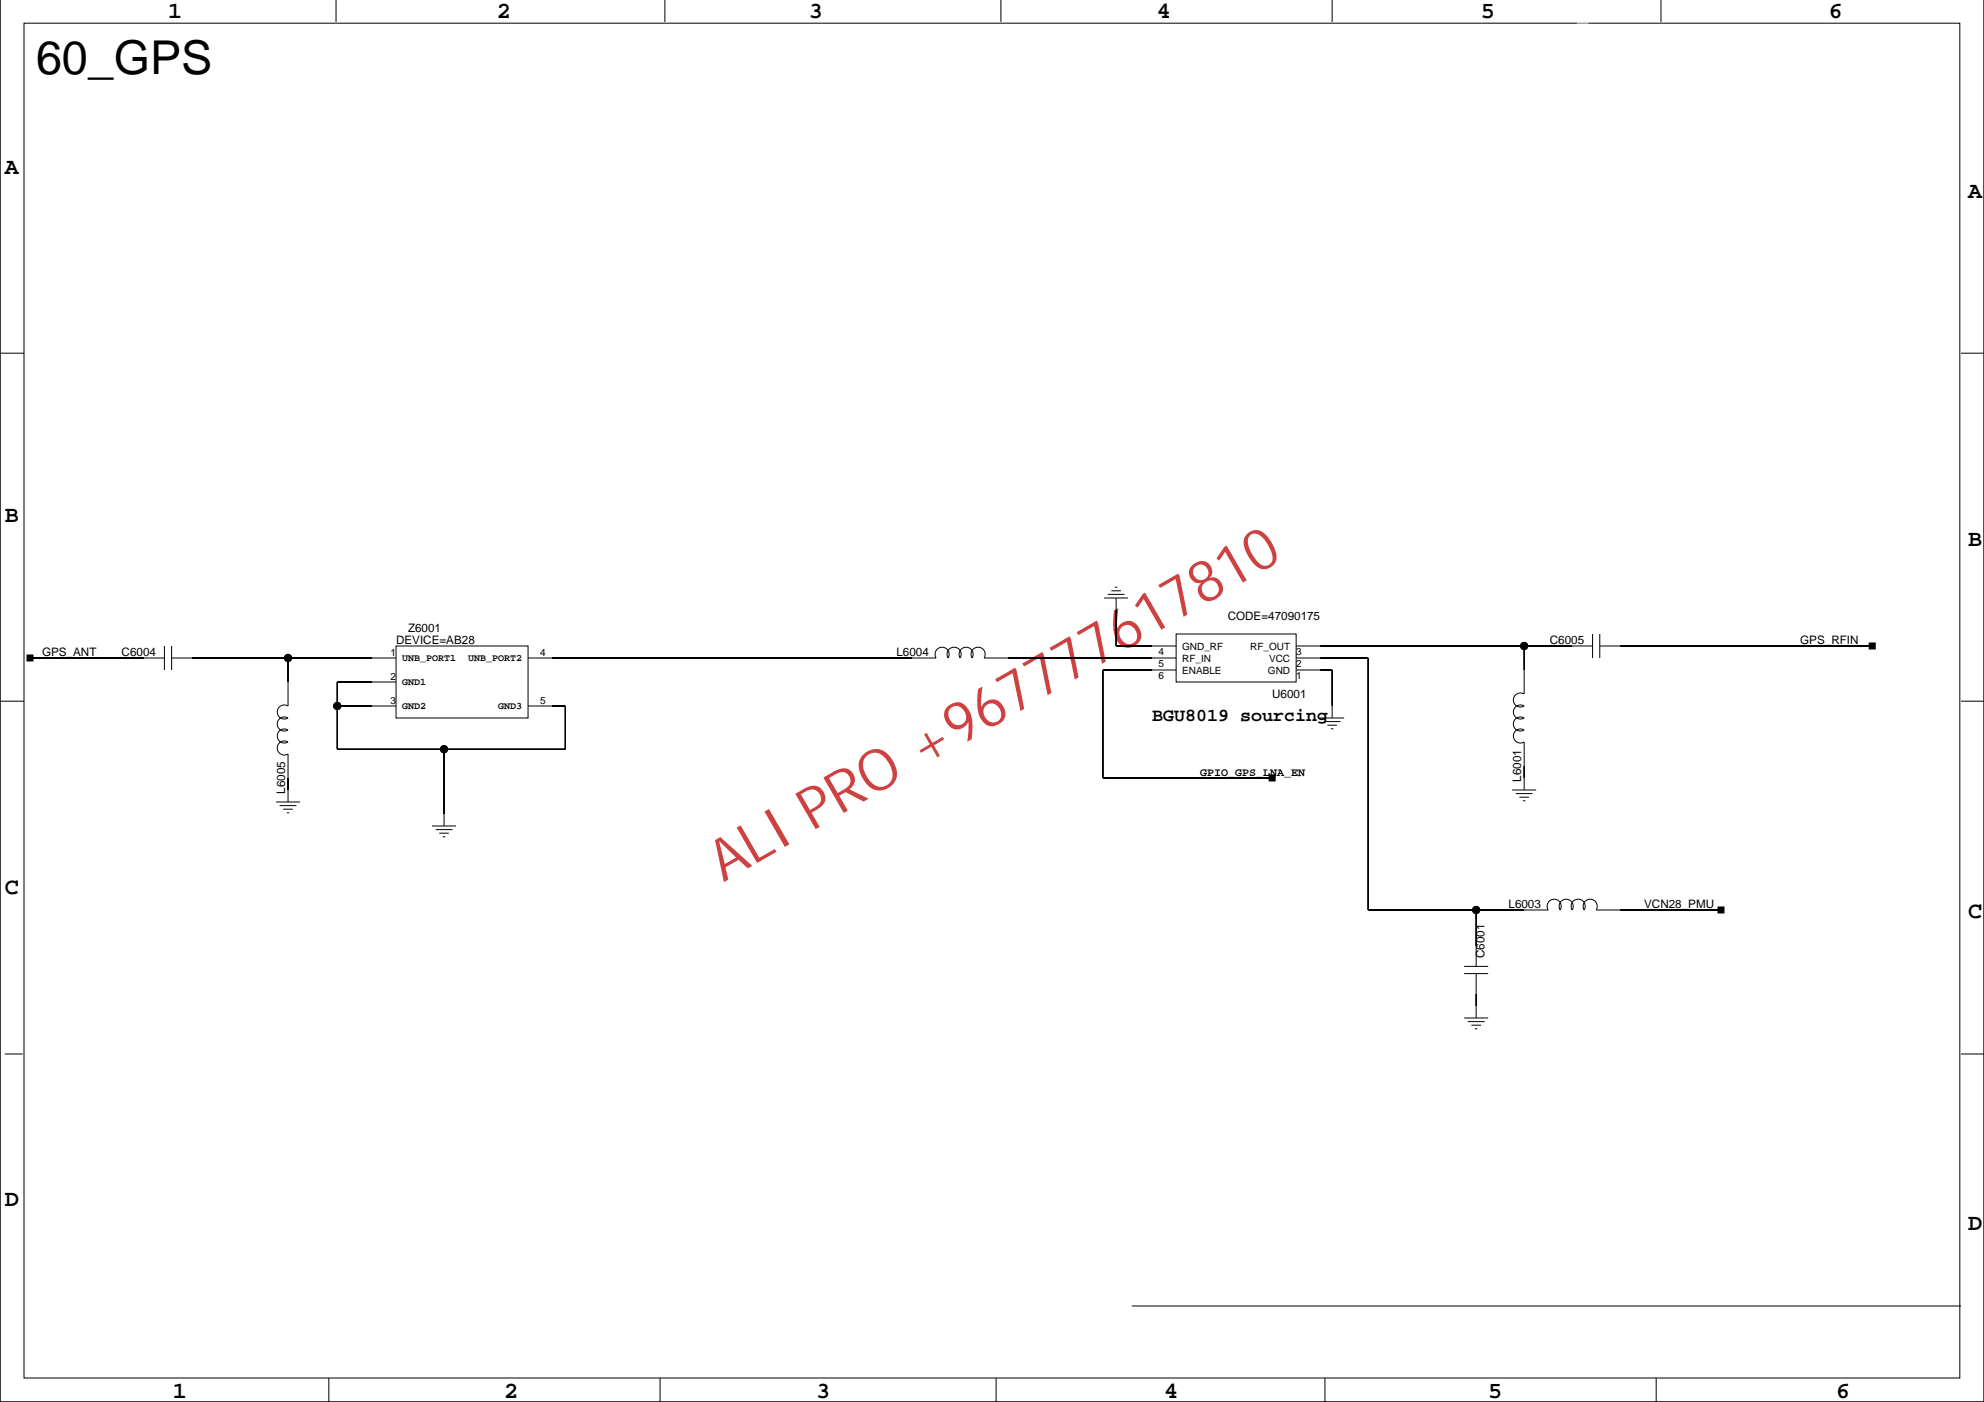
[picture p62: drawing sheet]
<svg xmlns="http://www.w3.org/2000/svg" width="420mm" height="297mm" viewBox="0 0 420 297" stroke-linecap="round" stroke-linejoin="round" font-family="sans-serif">
<defs><g id="words">
<text font-size="12.2" fill="#bf0000" x="153" y="186.8" transform="rotate(-30 153 186.8)">ALI PRO +967777617810</text>
<text font-size="9.9" x="7.6" y="15.6">60_GPS</text>
<g font-size="4.9">
<text x="35.6" y="3.8">1</text>
<text x="105.1" y="3.8">2</text>
<text x="171.2" y="3.8">3</text>
<text x="244.8" y="3.8">4</text>
<text x="313.4" y="3.8">5</text>
<text x="387" y="3.8">6</text>
<text x="1" y="36.8">A</text>
<text x="416.5" y="41.9">A</text>
<text x="1" y="110.4">B</text>
<text x="416.5" y="115.5">B</text>
<text x="1" y="189.2">C</text>
<text x="416.5" y="194.2">C</text>
<text x="1" y="255.2">D</text>
<text x="416.5" y="260.3">D</text>
<text x="36.6" y="295.8">1</text>
<text x="106.7" y="295.8">2</text>
<text x="172.7" y="295.8">3</text>
<text x="246.3" y="295.8">4</text>
<text x="314.9" y="295.8">5</text>
<text x="388.5" y="295.8">6</text>
</g>
<text font-size="3.9" x="243.8" y="152.5">BGU8019 sourcing</text>
<g font-size="2.5">
<text x="259.8" y="131.2">CODE=47090175</text>
<text x="83.8" y="136.3">DEVICE=AB28</text>
<text x="86.3" y="133.7">Z6001</text>
<text x="327.9" y="136.3">C6005</text>
<text x="380.9" y="136.3">GPS_RFIN</text>
<text x="8.9" y="138.8">GPS_ANT</text>
<text x="25.7" y="138.8">C6004</text>
<text x="189.7" y="138.8">L6004</text>
<text x="269.2" y="147.7">U6001</text>
<text x="60.3" y="167.9" transform="rotate(-90 60.3 167.9)">L6005</text>
<text x="253.9" y="164.2">GPIO_GPS_LNA_EN</text>
<text x="321.9" y="165.4" transform="rotate(-90 321.9 165.4)">L6001</text>
<text x="319.2" y="192.1">L6003</text>
<text x="347.9" y="192.1">VCN28_PMU</text>
<text x="314.1" y="202.7" transform="rotate(-90 314.1 202.7)">C6001</text>
</g>
<g font-size="2.1">
<text x="250.1" y="137.5">GND_RF</text>
<text x="264.5" y="137.5">RF_OUT</text>
<text x="82.6" y="143.9">2</text>
<text x="82.6" y="138.9">1</text>
<text x="85.1" y="139.8">UNB_PORT1</text>
<text x="99" y="139.8">UNB_PORT2</text>
<text x="114.3" y="138.9">4</text>
<text x="245.1" y="143.6">6</text>
<text x="245.1" y="141.1">5</text>
<text x="245.1" y="138.6">4</text>
<text x="250.1" y="140">RF_IN</text>
<text x="250.1" y="142.5">ENABLE</text>
<text x="268.3" y="142.5">GND</text>
<text x="268.5" y="140">VCC</text>
<text x="274.3" y="138.6">3</text>
<text x="274.3" y="141.1">2</text>
<text x="274.3" y="143.6">1</text>
<text x="82.6" y="149">3</text>
<text x="85.1" y="144.9">GND1</text>
<text x="85.1" y="150">GND2</text>
<text x="105.4" y="150">GND3</text>
<text x="114.3" y="149">5</text>
</g>
</g></defs>
<g fill="none" stroke="#000" stroke-width=".21">
<path d="M0 -.1v296.8M71.1 0v4.7M140.7 0v4.7M211.8 0v4.7M281.9 0v4.7M351.5 0v4.7M419.8 -.1v296.8h-419.8M5.1 4.9h409.6v286.7h-409.6zM0 74.7h5.1M414.9 74.7h5M6.3 139.2h28.5M34.8 136.7v5.1"/>
<path d="M36.3 139.2h47.5M36.3 136.7v5.1M60.9 139.2v10.2a1.5 1.5 0 0 0-2.2 1.3 1.5 1.5 0 0 0 2.2 1.2 1.5 1.5 0 0 0-2.2 1.3 1.5 1.5 0 0 0 2.2 1.3 1.5 1.5 0 0 0-2.2 1.2 1.5 1.5 0 0 0 2.2 1.3 1.5 1.5 0 0 0-2.2 1.3 1.5 1.5 0 0 0 2.2 1.3v10.1M83.8 136.7h27.9v15.2h-27.9zM111.7 139.2h86.4a1.5 1.5 0 0 1 1.2-2.2 1.5 1.5 0 0 1 1.3 2.2 1.5 1.5 0 0 1 1.3-2.2 1.5 1.5 0 0 1 1.3 2.2 1.5 1.5 0 0 1 1.2-2.2 1.5 1.5 0 0 1 1.3 2.2 1.5 1.5 0 0 1 1.3-2.2 1.5 1.5 0 0 1 1.2 2.2h40.7M233.6 126.5h5.1M234.4 125.8h3.5M235.2 125h2M235.9 124.3h.5M236.2 126.5v10.2h12.7M248.9 134.2h25.4v10.1h-25.4zM274.3 139.2h15.2v53.4h38.1a1.5 1.5 0 0 1 1.3-2.3 1.5 1.5 0 0 1 1.2 2.3 1.5 1.5 0 0 1 1.3-2.3 1.5 1.5 0 0 1 1.3 2.3 1.5 1.5 0 0 1 1.2-2.3 1.5 1.5 0 0 1 1.3 2.3 1.5 1.5 0 0 1 1.3-2.3 1.5 1.5 0 0 1 1.2 2.3h26.5"/>
<path d="M274.3 136.7h62.7M322.5 136.7v10.2a1.5 1.5 0 0 0-2.3 1.2 1.5 1.5 0 0 0 2.3 1.3 1.5 1.5 0 0 0-2.3 1.3 1.5 1.5 0 0 0 2.3 1.2 1.5 1.5 0 0 0-2.3 1.3 1.5 1.5 0 0 0 2.3 1.3 1.5 1.5 0 0 0-2.3 1.2 1.5 1.5 0 0 0 2.3 1.3v10.2M337 134.2v5M338.5 136.7h57.6M338.5 134.2v5M0 148.4h5.1M71.4 149.4h12.4M83.8 144.3h-12.4v14.2h48.2v-9.1h-7.9M94 158.5v16.3M248.9 141.8h-15.5v22.8h35.8M274.3 141.8h7.6v10.1M279.3 151.9h5.1"/>
<path d="M280.1 152.7h3.6M280.9 153.5h2M281.6 154.2h.5M414.9 148.4h5M58.4 169.7h5.1M59.2 170.5h3.5M59.9 171.2h2.1M60.7 172h.5M91.4 174.8h5.1M92.2 175.6h3.5M92.9 176.3h2.1M93.7 177.1h.5"/>
<path d="M320 167.2h5M320.7 167.9h3.6M321.5 168.7h2M322.3 169.5h.5M312.3 192.6v11.9M131.5 215.7h.1M210.3 205.5h.1M309.8 215.4h5.1M309.8 204.5h5.1M309.8 206h5.1M310.6 216.2h3.5M311.3 216.9h2.1"/>
<path d="M312.1 217.7h.5M312.3 206v9.4M1 223h3.8M414.9 223h5M239.5 276.4h175.4M0 296.7h419.9M69.6 291.6v5.1M139.7 291.6v5.1M210.8 291.6v5.1M280.4 291.6v5.1M350.4 291.6v5.1"/>
<circle cx="60.9" cy="139.2" r=".76"/>
<circle cx="322.5" cy="136.7" r=".76"/>
<circle cx="71.4" cy="149.4" r=".76"/>
<circle cx="94" cy="158.5" r=".76"/>
<circle cx="312.3" cy="192.6" r=".76"/>
</g>
<g fill="#000" stroke="#000" stroke-width=".21">
<path d="M5.7 138.6h1.3v1.3h-1.3z" fill-rule="evenodd"/>
<path d="M6.3 139.2h24.2z" fill-rule="evenodd"/>
<path d="M60.9 139.2v5.1z" fill-rule="evenodd"/>
<path d="M40.6 139.2h20.3z" fill-rule="evenodd"/>
<path d="M60.9 139.2h17.8z" fill-rule="evenodd"/>
<path d="M116.8 139.2h76.2z" fill-rule="evenodd"/>
<path d="M236.2 129.1v7.6z" fill-rule="evenodd"/>
<path d="M236.2 136.7h7.6z" fill-rule="evenodd"/>
<path d="M213.3 139.2h30.5z" fill-rule="evenodd"/>
<path d="M289.5 139.2v53.4z" fill-rule="evenodd"/>
<path d="M279.3 139.2h10.2z" fill-rule="evenodd"/>
<path d="M279.3 136.7h43.2z" fill-rule="evenodd"/>
<path d="M322.5 136.7v5.1z" fill-rule="evenodd"/>
<path d="M322.5 136.7h10.2z" fill-rule="evenodd"/>
<path d="M395.5 136.1h1.3v1.2h-1.3z" fill-rule="evenodd"/>
<path d="M342.8 136.7h53.3z" fill-rule="evenodd"/>
<path d="M71.4 149.4v9.1z" fill-rule="evenodd"/>
<path d="M71.4 144.3v5.1z" fill-rule="evenodd"/>
<path d="M71.4 149.4h7.3z" fill-rule="evenodd"/>
<path d="M71.4 144.3h7.3z" fill-rule="evenodd"/>
<path d="M94 158.5v13.8z" fill-rule="evenodd"/>
<path d="M71.4 158.5h22.6z" fill-rule="evenodd"/>
<path d="M116.8 149.4h2.8z" fill-rule="evenodd"/>
<path d="M119.6 149.4v9.1z" fill-rule="evenodd"/>
<path d="M94 158.5h25.6z" fill-rule="evenodd"/>
<path d="M233.4 141.8v22.8z" fill-rule="evenodd"/>
<path d="M233.4 141.8h10.4z" fill-rule="evenodd"/>
<path d="M279.3 141.8h2.6z" fill-rule="evenodd"/>
<path d="M281.9 141.8v7.6z" fill-rule="evenodd"/>
<path d="M60.9 164.6v2.6z" fill-rule="evenodd"/>
<path d="M233.4 164.6h.2z" fill-rule="evenodd"/>
<path d="M268.5 164h1.3v1.3h-1.3z" fill-rule="evenodd"/>
<path d="M233.6 164.6h35.6z" fill-rule="evenodd"/>
<path d="M322.5 162.1v2.5z" fill-rule="evenodd"/>
<path d="M312.3 192.6v7.6z" fill-rule="evenodd"/>
<path d="M289.5 192.6h22.8z" fill-rule="evenodd"/>
<path d="M312.3 192.6h10.2z" fill-rule="evenodd"/>
<path d="M363.5 191.9h1.3v1.3h-1.3z" fill-rule="evenodd"/>
<path d="M342.8 192.6h21.4z" fill-rule="evenodd"/>
<path d="M312.3 210.3v2.6z" fill-rule="evenodd"/>
<circle cx="60.9" cy="139.2" r=".76"/>
<circle cx="322.5" cy="136.7" r=".76"/>
<circle cx="71.4" cy="149.4" r=".76"/>
<circle cx="94" cy="158.5" r=".76"/>
<circle cx="312.3" cy="192.6" r=".76"/>
</g>
<path d="M333.7 3.5h2.4v30.2h-2.4z" fill="#fff"/>
<use href="#words"/>
</svg>
